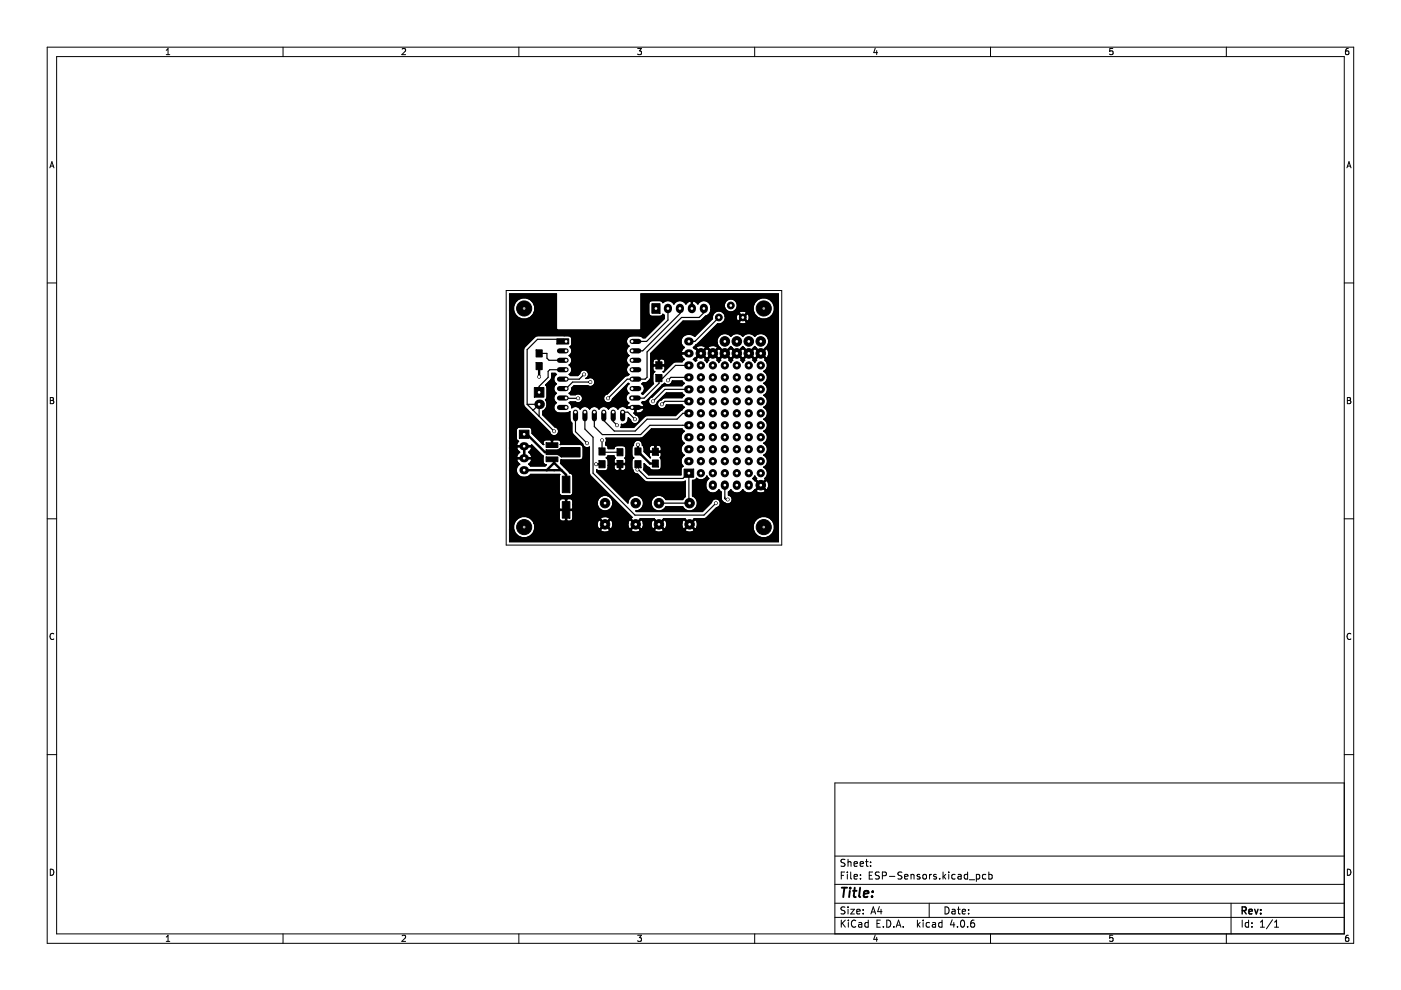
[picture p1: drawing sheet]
<svg xmlns="http://www.w3.org/2000/svg" width="297mm" height="210mm" viewBox="0 0 297 210" stroke-linecap="round" stroke-linejoin="round" font-family="sans-serif">
<g fill="none" stroke="#000" stroke-width=".21">
<path d="M10 10h277v190h-277zM12 12h273v186h-273zM35.3 11.6h.7M35.3 10.7l.3-.4v1.3M60 10v2M85.3 10.4l.4-.1 .3 .4-.8 .9h.8M110 10v2M135.2 10.3h.8l-.4 .5 .3 .1v.6l-.2 .1-.5-.1M160 10v2M185.6 10.2l-.3 1h.8M185.9 10.7v.9M210 10v2"/>
<path d="M235.9 10.3h-.6v.6l.6-.1v.7l-.2 .1-.4-.1M260 10v2M285.9 10.3l-.4 .1-.2 .2v.7l.2 .3 .4-.1v-.7h-.4l-.2 .2M10.6 35.6l.4-1.3 .4 1.3M10.7 35.2h.6M285.6 35.6l.4-1.3 .4 1.3M285.7 35.2h.6M10 60h2M107.3 61.6h58.4v54h-58.4zM285 60h2M10.7 84.3h.4l.2 .2-.2 .4 .2 .1 .1 .3-.2 .3h-.5zM10.7 84.9h.4"/>
<path d="M285.7 84.3h.4l.2 .2-.2 .4 .2 .1 .1 .3-.2 .3h-.5zM285.7 84.9h.4M10 110h2M285 110h2M11.4 134.4a.58 .58 0 0 0-.8 .5 .58 .58 0 0 0 .8 .6M286.4 134.4a.58 .58 0 0 0-.8 .5 .58 .58 0 0 0 .8 .6M10 160h2M285 166h-108v32M285 160h2M10.7 184.3a.66 .66 0 0 1 .7 .6 .66 .66 0 0 1-.7 .7zM35.3 198.7l.3-.4v1.3M35.3 199.6h.7"/>
<path d="M60 198v2M85.3 198.4l.4-.1 .3 .4-.8 .9h.8M110 198v2M135.2 198.3h.8l-.4 .5 .3 .1v.6l-.2 .1-.5-.1M160 198v2M177 194.5h108M177 191.5h108M177 187.5h108M177 181.5h108M178.4 195.1v1.5M178.4 185.6h.5M178.6 195.7l.6 .9"/>
<path d="M179.1 184.9h-.7v1.5M179.2 192.4l-.6-.1-.2 .1v.5l.6 .2 .2 .4-.3 .3-.6-.1M179.2 182.3l-.6-.1-.2 .1v.5l.6 .2 .2 .4-.3 .3-.6-.1M179.2 195.1l-.8 .8M179.7 184.9v.1M179.7 185.4v1M179.8 182.2v1.5M179.8 192.3v.1M179.8 192.8v1M179.8 182.8l.2-.1 .4 .1v.9M179.9 195.1v.1M179.9 195.6v1"/>
<path d="M180.4 192.8h.8l-.8 1h.8M180.4 184.9v1.3l.2 .2M181.1 183.2l.7-.2-.1-.2-.4-.1-.2 .2 .1 .7h.5M181.1 185.9l.7-.2-.1-.2-.4-.1-.2 .2 .1 .7h.5M181.4 195.2a.71 .71 0 0 0-1 .5 .71 .71 0 0 0 .8 .9l.2-.2M181.7 193.3l.7-.2-.1-.2-.4-.1-.2 .2v.7h.6M182.1 195.7h.6v.9M182.4 183.2l.7-.2-.1-.2-.4-.1-.2 .2v.7h.6M182.4 186.2v.2M182.4 185.5v.1M182.7 195.9l-.5 .1-.2 .2 .2 .4 .5-.1M183 193.6v.2"/>
<path d="M183 192.9v.1M183.5 182.7h.6M183.7 182.2v1.3l.4 .2M184.1 195.7l-.4-.1-.3 .3 .1 .6h.6M184.1 195.1v1.5M184.3 185.6h.5M184.6 183.5v.2M184.6 182.8v.1M184.7 193.8l.5-1.5 .5 1.5M184.8 193.4h.7M185 184.9h-.7v1.5h.7M185.6 198.2l-.3 1h.8"/>
<path d="M185.9 198.7v.9M185.9 195.8h.5M186.4 185l-.5-.1-.2 .1v.5l.6 .2 .1 .4-.2 .3-.6-.1M186.4 192.2l-.3 1.1h.9M186.7 195.1h-.8v1.5h.8M186.8 192.8v1M187.1 185.7l.7-.1 .1-.2v-.4l-.8-.1v1.5M187.3 196.4v.2M188 195.1a.76 .76 0 0 1 .9 .7 .76 .76 0 0 1-.9 .8zM188.6 185.8h1.1M189.5 196.4v.2M190 196.6l.5-1.5 .5 1.5"/>
<path d="M190.2 196.2h.7M191.2 185l-.5-.1-.3 .1v.5l.7 .2 .1 .4-.3 .3-.5-.1M191.5 196.4v.2M191.8 185.9l.7-.2-.1-.2-.4-.1-.2 .2 .1 .7h.5M193.2 185.5l.2-.1 .3 .1 .1 .9M193.2 185.4v1M194.5 195.1v1.5M194.7 196l.4 .6M195 185.5l-.3-.1-.3 .2 .1 .2 .5 .2v.3h-.6M195.1 195.6l-.6 .6M195.7 195.1v.1M195.7 195.6v1"/>
<path d="M195.7 185.5l.2-.1 .5 .1v.6l-.1 .2-.4 .1-.2-.2zM197 191.5v3M197.1 195.7l-.4-.1-.3 .3 .1 .6h.6M197.1 185.4v1M197.5 185.4l-.4 .3M197.7 195.7h.6l.1 .9M198.4 195.9l-.5 .1-.2 .2 .2 .4 .5-.1M198.5 185.5l-.3-.1-.3 .2 .1 .2 .5 .2v.3h-.6M199.2 186.2v.2M199.7 195.7l-.4-.1-.3 .3 .2 .6h.5M199.7 195.1v1.5M199.9 184.9v1.5"/>
<path d="M200.1 185.8l.4 .6M200.4 192.3a.76 .76 0 0 1 .8 .7 .76 .76 0 0 1-.8 .8zM200.5 185.4l-.6 .6M201.2 184.9v.1M201.2 185.4v1M201.9 192.9h.5l.1 .9M201.9 195l-.4 1.1h.9M202.2 195.6v1M202.5 193.1l-.5 .1-.2 .2 .2 .4 .5-.1M202.5 185.5l-.4-.1-.3 .3 .1 .6h.6M203 192.8h.6M203 196.4v.2"/>
<path d="M203.2 185.5h.5l.1 .9M203.2 192.3v1.3l.4 .2M203.8 195.2l.2-.1a.8 .8 0 0 1 .5 .7 .8 .8 0 0 1-.5 .8l-.3-.6zM203.8 185.7l-.5 .1-.2 .2 .2 .4 .5-.1M204 193.3l.7-.2v-.2l-.5-.1-.2 .2 .1 .7h.6M205.2 196.4v.2M205.2 184.9v1.5M205.2 185.5l-.5-.1-.3 .3 .2 .6h.6M205.4 193.6v.2M205.4 192.9v.1M205.5 186.5h1.2M206.5 195.1l-.4 .1a1.01 1.01 0 0 0 0 1.4l.5-.2 .1-.5-.3-.2h-.5l-.1 .2"/>
<path d="M207 185.5l.4-.1 .3 .3-.1 .6h-.6M207 185.4v1.5M209 185.5l-.4-.1-.3 .3 .1 .6h.6M209.7 185.5l.4-.1 .3 .3-.2 .6h-.5M209.7 184.9v1.5M210 198v2M235.9 198.3h-.6v.6h.6v.6l-.2 .1-.4-.1M260 198v2M261 191.5v6.5M263.4 195.1v1.5M264.7 195.7l-.4-.1-.3 .3 .2 .6h.5M264.7 195.1v1.5"/>
<path d="M265.4 196.4v.2M265.4 195.7v.1M267.2 196.6h.9M267.2 195.5l.5-.4v1.5M269.8 195l-1.3 1.9M270.2 196.6h.9M270.2 195.5l.5-.4v1.5M285.7 184.3a.66 .66 0 0 1 .7 .6 .66 .66 0 0 1-.7 .7zM285.9 198.3l-.4 .1-.2 .2v.7l.2 .3 .4-.1v-.6l-.4-.1-.2 .2"/>
</g>
<path d="M263.4 193.1l.7-.1 .1-.2v-.4l-.8-.1v1.5M263.7 193.1l.5 .7M264.8 193.3l.7-.2-.1-.2-.4-.1-.2 .2 .1 .7h.5M266 192.8l.4 1 .3-1M267.3 193.6v.2M267.3 192.9v.1" fill="none" stroke="#000" stroke-width=".3"/>
<path d="M178.5 188.2h1.1M179 188.2l-.2 2M180.2 188.9l-.2 1.3M180.3 188.2l-.1 .2M180.9 188.9h.7M181.2 188.2l-.2 1.7 .1 .2 .3 .1M182.4 188.2l-.2 1.7 .2 .3M183.2 189.5l.9-.1v-.4l-.6-.1-.3 .3v.9h.7M184.9 190v.2M185 189v.2" fill="none" stroke="#000" stroke-width=".4"/>
<g fill="none" stroke="#000" stroke-width=".25">
<path d="M108 62.3h10v7.6l.1 .1h17.7l.1-7.7h29.1v52.6h-57zM108 74.1h3M108 65.8h.9M111 74.1l.1 11.9 5.4 5.6a.95 .95 0 0 0 1 .8 .95 .95 0 0 0 .9-.9 .95 .95 0 0 0-.8-1l-2.5-2.5v-.8a1.59 1.59 0 0 0 .5-2.4l.4-.6v-2l-.3-.6 1.2-1.3 .1-1.1h.7l.3 .2a1.14 1.14 0 0 0 0 2 1.14 1.14 0 0 0 0 2 1.14 1.14 0 0 0 0 2 1.17 1.17 0 0 0-.6 1.3 1.17 1.17 0 0 0 1.2 .9h1.5l.7-.3a3.1 3.1 0 0 0 .4 2.4l.1 2.1 2.2 2.3a.94 .94 0 0 0 1.5 .7v5.8l9 9.1-.2 .3 1 1 .9-1h3.1l.9 1 1-1h4.6l.9 1 1-1 2.3-.1 2.4-2.3a.95 .95 0 0 0 .8-1 .95 .95 0 0 0-.9-.9 .95 .95 0 0 0-1 .9l-1.9 1.9h-14l-.1-.2a1.65 1.65 0 0 0 1.6-1.6 1.65 1.65 0 0 0-1.6-1.7 1.65 1.65 0 0 0-1.7 1.7l-6.6-6.7v-.4l.5 .2h1.3a.65 .65 0 0 0 .6-.6v-1.8l-.4-.3 .4-.5h1.3l.2 .5-.2 .4v.6l.2 .2h2.2l.1-.2v-.6l-.2-.4 .2-.5v-1.5a.65 .65 0 0 0-.6-.6h-1.3a.64 .64 0 0 0-.6 .6h-1.3l-.1-.6-.4-.2 .2-.8-.1-.6 7.6-.1 2-1.9h6.5l.5 .5a1.45 1.45 0 0 0 0 2.6 1.45 1.45 0 0 0 0 2.5 1.46 1.46 0 0 0-.3 2.3M111 74.1l.2-.5 2.5-2.4h6.9a.65 .65 0 0 1 .6 .6v1.4l-.4 .3a1.15 1.15 0 0 1-.1 1.9 1.14 1.14 0 0 1 0 2 1.14 1.14 0 0 1 0 2l.2 .2h1.6l.4-.4a.94 .94 0 0 1 1.5-.6 .94 .94 0 0 1-.2 1.6h.4a.95 .95 0 0 1 1.5 .8 .95 .95 0 0 1-1.5 .8M114.3 74.9h1.7v1l.4 .5h3.6M118 69.9h.1M120 78.4h-3.4l-.4 .3v1.3l-1.9 1.9v1.3M120 72.4l-.4-.5h-5.6l-2.2 2.2v11.6M123.8 79.4l-1 1h-2.8M138 76.6h.4M138.8 78.8l-.4 .6v1.5l.2 .4-2.3 2.3-.3-.2a1.15 1.15 0 0 0 .1-2 .94 .94 0 0 1 1-.3 1.6 1.6 0 0 0 .9-1.1v-5.1l6.8-6.8 3.7-.1 1.1-1a1.66 1.66 0 0 0 1.1-2 1.66 1.66 0 0 0-2-1.2l-.7 .7-.4-.4-.5-.3-.3 .1v1.7h-.2v-1.7l-.3-.1-.5 .3-.4 .4a1.45 1.45 0 0 0-2.5 0 1.46 1.46 0 0 0-2.4-.3l-.1-.3-.5-.2h-1.7a.65 .65 0 0 0-.6 .7v2a.65 .65 0 0 0 .6 .7h1.7l.5-.2 .1-.3 .4 .3v.6l-4.1 4.1h-.5a2.55 2.55 0 0 0-3.4 .3 1.14 1.14 0 0 0 .5 1.5 1.14 1.14 0 0 0 0 2 1.14 1.14 0 0 0 0 2 1.14 1.14 0 0 0 0 2l-1 .5-3.6 3.6"/>
<path d="M138.8 78.8h.1M139.6 76.2v1.1h-1l-.2-.1v-.6M139.6 77.6h.1M139.6 76.2h.2M139.6 76.2l-.2-.1h-.5l-.5 .5M139.8 77.6h.1M140 76.1h.5l.4 .3 .1 .8-.2 .1h-1v-1.1zM141.6 65.4v2.5l-4.5 4.5h-3.1M144.2 65.5v1l-7.9 7.9h-2.3M144.4 74.6l.2 .2h1.6v.3h-1.6l-.1 .2 .2 .5 .4 .4-.5 .5-1.7 .1-2.2 2.1-.1-.1 .4-.5v-.5l-.2-.2h-2.2l-.2 .2v.5l.4 .5M144.5 74.6h-.1M145.9 74.8h.1"/>
<path d="M145.9 75.1h.1M146.1 77.5h-2.9l-2.7 2.7h-.8v1.1l-3.1 3.1h-2.7M146.5 65.3h.1M146.5 65.5h.1M146.8 65.3h.1M146.8 65.5h.1M147.1 73.8h.5M147.3 71.3h.1M147.3 71.3a1.64 1.64 0 0 0-2.3-.1 1.64 1.64 0 0 0-.2 2.2l.3 .3-.4 .3-.2 .6M147.6 73.8l1 1 1-1M147.6 73.8a1.17 1.17 0 0 1 2 0M147.7 76.4l-.1-.3 1-1 1 1-.1 .3"/>
<path d="M147.7 76.4h.1M148.1 72.7h3.9M148.4 74.9h.4M148.4 74.9l-1.4 1.3 .5 .4 .2-.2M148.8 74.9l1-1h.2l1 1M148.8 74.9l1 1h.2l1-1M149.2 65.4v.9l-1 1h-3.7l-7.3 7.3v5.4l-.4 .4h-3.8l-4.1 4.1M149.5 76.4h.1M149.6 73.8h.6M150.3 76.4l-.1-.3 .9-1 1 1-.1 .3M150.3 76.4h.1M150.3 73.5a1.31 1.31 0 0 1 1.8 .3l-1 1-.9-1z"/>
<path d="M150.3 76.4l-.4 .5-.4-.5M150.7 65h2.9M151 74.9h.3M151.1 67.6a1.38 1.38 0 0 1 1.2-1.7 1.38 1.38 0 0 1 1.5 1.5 1.38 1.38 0 0 1-1.7 1.3M151.1 67.6h.1M151.1 67.6l-3.8 3.7M151.3 74.9l1-1h.2l1 1M151.3 74.9l1 1h.2l1-1M152 76.4h.1M152.1 68.7l-5.1 5 1.4 1.2M152.1 68.7h.1M152.3 71.5a1.65 1.65 0 0 1 2.6-.2 1.61 1.61 0 0 1 2.6 0 1.61 1.61 0 0 1 2.5 0 1.67 1.67 0 0 1 2.3-.2 1.67 1.67 0 0 1 .4 2.2l-1.4 1.5-1.3-1.3-1.2 1.3-1.3-1.3-1.3 1.3-1.3-1.3-1.2 1.3-1-1a1.71 1.71 0 0 1-.4-2.3z"/>
<path d="M152.4 67.3l-5.1 5.1h-1.2M152.8 76.4l-.1-.3 1-1 1 1-.1 .3M152.8 76.4h.1M152.8 76.4l-.4 .5-.4-.5M153.4 66.4h3.3M153.4 68.3h3.3M153.5 74.9h.4M153.8 67.1h2.3M153.9 74.9l.9 1h.3l.9-1M153.9 74.9l.9-1h.3l.9 1M154.6 76.4h.1M155.3 76.4l-.1-.3 1-1 1 1-.1 .3"/>
<path d="M155.3 76.4h.1M155.3 76.4l-.4 .5-.3-.5M155.8 65.8h3.9M156 74.9h.4M156.1 67.1l.2 .9 .2 .1 .8-.8M156.1 67.1l.2-.5 .2-.1 .8 .8M156.4 74.9l1-1h.2l1 1M156.4 74.9l1 1h.2l1-1M156.7 68.3l.8-.8 .8 .8a.97 .97 0 0 1-1.5 .2zM156.8 66.1a1.02 1.02 0 0 1 1.5 .3l-.8 .7-.8-.7zM157.1 76.4h.1M157.2 73.7v.1"/>
<path d="M157.3 67.3h.4M157.7 67.3l.7-.8a.97 .97 0 0 1 .3 1.5l-.3 .1zM158.6 74.9h.3M158.9 74.9l1-1h.2l1 1M158.9 74.9l1 1h.2l1-1M159.6 76.4l.1-.3-.9-1-1 1 .1 .3-.4 .5-.4-.5M159.6 76.4h.1M159.7 73.7v.1M161.1 74.9h.4M161.5 74.9l1-1a1.17 1.17 0 0 1 0 2zM162.2 76.4a1.38 1.38 0 0 1-.3 2.3 1.38 1.38 0 0 1 .8 1.3 1.38 1.38 0 0 1-.8 1.3 1.38 1.38 0 0 1 .8 1.3 1.38 1.38 0 0 1-.8 1.2 1.38 1.38 0 0 1 .8 1.3 1.38 1.38 0 0 1-.8 1.3 1.38 1.38 0 0 1 .8 1.2 1.38 1.38 0 0 1-.8 1.3 1.38 1.38 0 0 1 .8 1.3 1.38 1.38 0 0 1-.8 1.2 1.38 1.38 0 0 1 .8 1.3 1.38 1.38 0 0 1-.8 1.3 1.38 1.38 0 0 1 .8 1.3 1.38 1.38 0 0 1-.8 1.2 1.38 1.38 0 0 1 .8 1.3 1.38 1.38 0 0 1-.8 1.3 1.38 1.38 0 0 1 .3 2.3M162.2 76.4l.1-.3-1-1-1 1 .1 .3-.4 .5-.4-.5"/>
<path d="M162.2 76.4h.1M162.3 73.7v.1M108 99.7h1.4M108 95h1.5M109.4 99.7a1.73 1.73 0 0 0 1.3 1.4 1.73 1.73 0 0 0 1.8-.5h6.2M109.5 94.3l.1 .2h3l.1-.2 2.5 2.4a2.04 2.04 0 0 0 .1 1.6l.5 .2-.2 .3h-3.1l-.4-.4 .4-.3 .2-.6M109.5 97.5l.1-.2h3l.1 .2M109.5 97.5h.1M109.5 95h.1M109.5 95l.1-.3h3l.1 .3M109.5 94.2l.5-.6-.5-.4v-2a.65 .65 0 0 1 .6-.6h2a.65 .65 0 0 1 .7 .6v.7l2.5 2.4a.6 .6 0 0 1 .4-1.1h1l.2 .2v1.1h.3v-1.1l.1-.2h1.1a.61 .61 0 0 1 .4 1.1h.1M109.5 94.2v.1"/>
<path d="M109.5 97.5l.3 .6 .4 .3-.6 .7-.2 .6M109.5 95l.3 .5 .4 .4-.4 .4-.3 .5M109.5 96.8h.1M111 94.7v2.3h-1.4l-.1-.2M111.3 94.7v2.3h1.3l.1-.2M111.8 85.7l5.7 5.7M111.8 85.7h2.5M112.7 96.8h.1M112.7 95l-.2 .5-.4 .4 .4 .4 .2 .5M112.7 97.5h.1M112.7 95h.1M113 86.9h.1"/>
<path d="M114.3 85.7v2.6M114.3 85.7l-1.3 1.3M116.9 94.5h.1M117.2 94.5h.1M118.9 94.2h4.1a.65 .65 0 0 1 .6 .7v2a.65 .65 0 0 1-.6 .6h-4M118.9 94.2v.1M119 97.5l-.2 .7 2 2.1a.65 .65 0 0 1 .7 .7v3.5a.65 .65 0 0 1-.7 .6h-1.6a.65 .65 0 0 1-.6-.6v-3.5l.1-.4M119 97.5h.1M119.7 99.1h.1M120 84.4l2.6 .1M120.9 85.2l-.2 .2a1.08 1.08 0 0 1 .5 1.1 1.14 1.14 0 0 1 1.8 .3 1.14 1.14 0 0 1 2 0 1.14 1.14 0 0 1 2 0 1.14 1.14 0 0 1 2 0 1.14 1.14 0 0 1 2 0 1.14 1.14 0 0 1 1.9-.2l.1-.1h3.4l.2 .2M120.9 85.2h.1"/>
<path d="M120.9 85.2h1.1M122 85.2h.1M122 87.4v4.1l2.5 2.5M124 87.4v3.6l1.7 1.7v7.6l8.9 8.9h14.7l2.5-2.5M124.6 81.8h-2.9l-.5 .5a1.07 1.07 0 0 1-.5 1.1l.3 .3h1a.95 .95 0 0 1 1.5 .7 .95 .95 0 0 1-1.5 .8M124.6 81.8h.1M125.2 81h-3.8l-1.4 1.4M126 87.4v3l1.7 1.7h8.1l2-1.9h8.3M127.6 93.3v2.4l.2 .2h3.7M128 87.4v1.8l2.2 2.2h4.5l2.5-2.5h6.3l1.3-1.3h1.3M128.7 83.5a.95 .95 0 0 0-.5 1.6 .95 .95 0 0 0 1.6-.5l3.4-3.3 .2 .1a1.14 1.14 0 0 0-.1 2 1.16 1.16 0 0 0-.6 1 1.16 1.16 0 0 0 .6 1l-.4 .7M128.7 83.5h.1"/>
<path d="M128.9 98.7h1.3M130 87.4v2l.8 .8M131.3 98.5v1.1l-.1 .2h-.5l-.4-.3-.1-.8M131.6 98.5v1.1l.1 .2 .7-.1 .3-.4v-.6l-.1-.2h-2.2l-.2 .2M132 87.4h1.1l1.5 1.5M132.9 86.1l.1 .2h3.4l.2-.2M132.9 86.1h.1M134.4 97.1l-.4-.6v-1.5l.3-.6a.94 .94 0 0 1 .9-1.1 .94 .94 0 0 1 1 1.1l.3 .3 .1 1.1 1.3 1.3M134.4 97.1h.1M134.4 97.1l-.4 .6v1.5l.2 .5a.9 .9 0 0 0 1 .8l1.5 1.5 .5 .2h7.6l.5-.2v3.3M134.6 86.5v1.1h-.2l.4 .4M134.6 86.2v.1"/>
<path d="M134.8 88h.1M134.8 86.5v1.1a1.37 1.37 0 0 0 1.8-.9M134.8 86.2v.1M135.3 98.4v1.1l1.9 1.9h7.6l1.3-1.1v6.2l.1 .2h-6.5M136.5 94.9h1.2M136.6 86.1l-.6-.7 1.1-.4 3.3-3.4 .5-.3a.95 .95 0 0 0 1 .3 .95 .95 0 0 0 .7-.8h2l.5 .5-.5 .5h-3.9l-2.4 2.4a.95 .95 0 0 0-.8 .9 .95 .95 0 0 0 .9 .9 .95 .95 0 0 0 1-.8l1.9-1.9h3.3l.5 .5-.5 .5h-3.6l-.8 .5a.95 .95 0 0 0-.8 1 .95 .95 0 0 0 .9 .9 .95 .95 0 0 0 1-.8h3.3l.5 .5-1.9 1.7-6.3 .1-2.5 2.4h-2.8l.1-.6a1.2 1.2 0 0 0 1.5-1.5l.5 .5a.95 .95 0 0 0 1.6 .6 .95 .95 0 0 0-.5-1.6M136.6 86.1h.1M136.6 86.7h.1M137.9 97.1l-.2-.4v-.6l.1-.2h2.2l.2 .2v.6l-.2 .3 .2 .5v1.5a.65 .65 0 0 1-.6 .7l-1.5-.1-.4-.5-.5-.2-.6-.6-.2 1.3 1.1 1.1h6.9v-1.5l.4-.3M137.9 97.1h.1M138.8 94.6l-.1-.2h-.5l-.5 .5M138.8 94.6v1.1h-1l-.1-.2v-.6"/>
<path d="M138.8 94.6h.3M139.1 94.6l.1-.2 .7 .1 .3 .4v.6l-.2 .2h-.9zM144.8 98.8v.1M146.1 85.1h-5.1l-.7 .6M146.1 82.6h-5.1l-2.6 2.5M146.1 80h-3.9l-.6 .6M108 112.2h.9M108 108.4h10.6M108 106.2h10.6M113.2 110.9h13.4M113.3 112.3h14M118.7 100.6h.1"/>
<path d="M119.9 105.9h.2M119.9 105.9v2.1h-1.2l-.1-.2v-1.6M119.9 108.2v2.1l-.2 .2h-.6l-.4-.3-.1-1.8M119.9 105.9l-.2-.2h-.6l-.5 .5M120.1 108.2v2.1l.2 .2 .9-.1 .3-.4v-1.6l-.2-.2h-2.6l-.1 .2M120.3 105.7h.6l.5 .3 .1 1.8-.2 .2h-1.2v-2.1zM121.4 110h5.9M121.5 107h5.1M126.6 110.9l.3-.6 .2-.1 1 1M126.6 110.9l.1 .7 .2 .5 .2 .1 1-1M127.3 112.3a1.17 1.17 0 0 0 1.9 0M127.3 112.3l1-.9 .9 .9"/>
<path d="M127.4 109.8a1.29 1.29 0 0 1 1.8 .2l-.9 1-1-1zM128.1 111.2h.4M129.2 112.3h4.6M129.4 110.2a1.15 1.15 0 0 1 0 2l-.9-1zM129.9 110.9h3.2M133.1 110.9l.3-.6 .2-.1 1 1M133.1 110.9l.1 .7 .2 .5 .2 .1 1-1M133.8 112.3a1.17 1.17 0 0 0 1.9 0M133.8 112.3l1-.9 .9 .9M134.6 111.2h.4M135.7 112.3h3M135.9 110.2a1.15 1.15 0 0 1 0 2l-.9-1z"/>
<path d="M136.4 110.9h1.7M138.1 110.9v.7l.2 .5 .3 .1 .9-1M138.1 110.9l.2-.6 .3-.1 .9 1M138.7 112.3a1.17 1.17 0 0 0 2 0M138.7 112.3l1-.9 1 .9M139.5 111.2h.4M140.7 112.3h4.5M140.9 110.2a1.15 1.15 0 0 1 0 2l-1-1zM141.3 110.9h3.3M144.6 110.9l.2-.6 .3-.1 .9 1M144.6 110.9v.7l.2 .5 .3 .1 .9-1M145.2 112.3l1-.9 1 .9a1.15 1.15 0 0 1-2 0z"/>
<path d="M145.3 105.3h.1M146 111.2h.4M147.1 112.2h12.6M147.4 110.2a1.15 1.15 0 0 1 0 2l-1-1zM153.7 102.9v2.8l.2 .2h.4M154.4 105h.1M154.5 105a.97 .97 0 0 1 .6 1.4 .97 .97 0 0 1-1.5 .2l-.6-.6-.1-1.7-.5-.5a1.51 1.51 0 0 1-1.9 .6 1.51 1.51 0 0 1-.9-1.7l.2-.6 .5-.6-.4-.6a1.36 1.36 0 0 1-2.2 .5 .75 .75 0 0 1-.9 .4v3.4a1.65 1.65 0 0 1 .6 2.6 1.65 1.65 0 0 1-2.6-.4h-3.6a1.65 1.65 0 0 1-2.6 .6 1.65 1.65 0 0 1 .1-2.6 1.65 1.65 0 0 1 2.5 .5h3.6l.5-.6M159.9 104h.4M161.1 102.9l-1 1-.1-.1a1.45 1.45 0 0 1-2.5 0 1.45 1.45 0 0 1-2.6 0l-.5 .5v.7M161.1 102.9h.4M161.3 103l1 1a1.17 1.17 0 0 1-2 0zM161.5 102.9l1-1a1.17 1.17 0 0 1 0 2z"/>
<path d="M162.2 101.4h.1M162.2 101.4l.1 .3-1 1-1-1 .1-.3-.4-.5-.4 .6 1.5 1.4"/>
<circle cx="111.1" cy="65.4" r="2.28"/>
<circle cx="154.9" cy="64.8" r="1.38"/>
<circle cx="161.9" cy="65.4" r="2.28"/>
<circle cx="111.1" cy="111.8" r="2.28"/>
<circle cx="128.3" cy="106.7" r="1.67"/>
<circle cx="161.9" cy="111.8" r="2.28"/>
</g>
<g fill="#000" stroke="#000" stroke-width=".21">
<path d="M113.7 74.2h1.3v1.5h-1.3z" fill-rule="evenodd"/>
<path d="M113.7 76.9h1.3v1.5h-1.3z" fill-rule="evenodd"/>
<path d="M118.1 71.8h2.5v1.1h-2.5z" fill-rule="evenodd"/>
<path d="M108 62.3h10v7.6l.1 .1h17.7l.1-7.7h29.1v52.6h-57v-2.7h.9l.3 .8a2.26 2.26 0 0 0 2.3 1 2.26 2.26 0 0 0 1.8-1.7h14l.1 .3a1.26 1.26 0 0 0 1.8-.3h4.6l.1 .3a1.26 1.26 0 0 0 1.8-.3h3l.1 .3a1.26 1.26 0 0 0 1.9-.3h4.5l.1 .3a1.26 1.26 0 0 0 1.9-.3l-.1-.1h12.6a2.28 2.28 0 0 0 3.5 1.5 2.28 2.28 0 0 0 0-3.8 2.28 2.28 0 0 0-3.5 1.4v.9h-12.6l-.9-.8-1 .9h-4.5l-1-.9-1 .9h-3l-.9-.9-1 .9h-4.6l-.9-.9-1 .9h-14l.1-1-.2-.4h13.4l.1 .7 .2 .5 .2 .1 1-1h.4l.9 1 .3-.1 .2-.7v-.5h3.2l.1 .7 .2 .5 .2 .1 1-1h.4l.9 1 .3-.1 .2-.7v-.5h1.7v.7l.2 .5 .3 .1 .9-1h.4l1 1 .2-.1 .3-.7-.1-.5h3.3l.2 1.2 .3 .1 .9-1h.4l1 1a1.17 1.17 0 0 0 0-2l-1 1h-.4l-.9-1-.3 .1-.2 .6h-3.3l-.2-.6-.2-.1-1 1h-.4l-.9-1-.3 .1-.2 .6h-1.7l-.2-.6-.3-.1-.9 1h-.4l-1-1-.2 .1-.3 .6h-3.2l-.2-.6-.3-.1-.9 1h-.4l-1-1-.2 .1-.3 .6h-13.4l-.2-.4a2.28 2.28 0 0 0-2.7-.8 2.28 2.28 0 0 0-1.4 2.5h-.9v-3.8h10.6v1.6l.5 .5h.6l.2-.2v-2.1h.2v2.1l.2 .2h.6l.5-.5h5.9l1 1 .9-1a1.17 1.17 0 0 0-1.9 0h-5.9l.1-1.6-.2-.2h-2.6l-.1 .2h-10.6v-2.2h10.6v1.6l.1 .2h1.2v-2.1h.2v2.1h1.2l.2-.2v-.8h5.1l.3 .6a1.67 1.67 0 0 0 2.8 0 1.67 1.67 0 0 0-1.1-2.6 1.67 1.67 0 0 0-2 2h-5.1v-.8l-.6-.5h-.6l-.2 .2-1-.2-.5 .5h-10.6v-6.5h1.4a1.73 1.73 0 0 0 1.3 1.4 1.73 1.73 0 0 0 1.8-.5h6.2l-.1 4.1 .6 .4h1.6a.65 .65 0 0 0 .7-.6l-.1-3.8-.6-.4-2-2.1 .1-.7h4.1a.65 .65 0 0 0 .6-.6v-2l-.4-.6h-4.4a.6 .6 0 0 0-.4-1.1h-1.1l-.1 .2v1.1h-.3v-1.1l-.2-.2-1.3 .1a.59 .59 0 0 0-.1 1l-2.5-2.4v-.7l-.2-.4-.5-.2h-2a.65 .65 0 0 0-.6 .6v2l.5 .4-.5 .6 .1 .3h3l.1-.2 2.5 2.4v1.4l.3 .4h.3l-.2 .3h-3.1l-.4-.4 .4-.3 .2-.6-.1-.2h-3l-.1 .2 .3 .6 .4 .3-.6 .7-.2 .6h-1.4v-4.7h1.5l.3 .5 .4 .4-.4 .4-.3 .5 .1 .2h1.4v-2.3h.3v2.3h1.3l.1-.2-.2-.5-.4-.4 .4-.4 .2-.5-.1-.3h-3l-.1 .3h-1.5v-20.9h3l.1 11.9 5.4 5.6a.95 .95 0 0 0 1 .8 .95 .95 0 0 0 .9-.9 .95 .95 0 0 0-.8-1l-2.5-2.5v-.8a1.59 1.59 0 0 0 .5-2.4l.4-.6v-2l-.3-.6 1.2-1.3 .1-1.1h.7l.3 .2a1.14 1.14 0 0 0 0 2 1.14 1.14 0 0 0 0 2 1.14 1.14 0 0 0 0 2 1.17 1.17 0 0 0-.6 1.3 1.17 1.17 0 0 0 1.2 .9h1.5l.7-.3v1.5l.1 .5 .4 .4v2.1l2.2 2.3a.94 .94 0 0 0 1.5 .7v5.8l9 9.1-.2 .3 1 1 .9-1h3.1l.9 1 1-1h4.6l.9 1 1-1 2.3-.1 2.5-2.3a.95 .95 0 0 0 .4-1.6 .95 .95 0 0 0-1.6 .6l-1.9 1.9h-14l-.1-.2h.3a1.66 1.66 0 0 0 1.3-1.8 1.66 1.66 0 0 0-1.7-1.5 1.66 1.66 0 0 0-1.6 1.7l-6.6-6.7v-.4l.5 .2h1.3a.65 .65 0 0 0 .6-.6v-.5h1.3l.1 .8 .4 .3h.5l.1-.2v-1.1h.3v1.1l.1 .2h.5l.4-.3 .1-.8-.1-.2-3.7 .2v-1.3l-.4-.3 .4-.5h1.3l.2 .5-.2 .4v.6l.2 .2h2.2l.1-.2v-.6l-.2-.4 .2-.5v-1.5a.65 .65 0 0 0-.6-.6h-1.5l-.4 .6h-1.3l-.1-.6-.4-.2 .2-.8-.1-.6 7.6-.1 2-1.9h6.5l.5 .5-.3 .3a1.47 1.47 0 0 0 .3 2.3 1.45 1.45 0 0 0 0 2.5 1.46 1.46 0 0 0-.3 2.4l-.4 .3v1.5h-6.9l-1.1-1.1 .2-1.3 .6 .6 .5 .2 .4 .5 1.5 .1a.65 .65 0 0 0 .6-.7v-1.5l-.2-.5 .2-.3v-.6l-.2-.2h-2.2l-.1 .2v.6l.2 .4-1.3-1.3-.1-.9h1.2v.6l.1 .2h1v-1.1h.3v1.1h.9l.2-.2-.1-.8-.4-.3h-.5l-.1 .2-.9-.2-.5 .5h-1.2l-.3-.5v-.3a.95 .95 0 0 0-1.1-.8 .95 .95 0 0 0-.8 1.1l-.3 .6v1.7l.4 .4-.4 .6v1.5l.2 .6a.92 .92 0 0 0 1 .7l1.5 1.5 .5 .2h7.6l.5-.2v3.3l-.5 .6h-3.6l-.1-.1a1.66 1.66 0 0 0-2.5-.4 1.66 1.66 0 0 0 .1 2.6 1.66 1.66 0 0 0 2.5-.6h3.6v.2a1.66 1.66 0 0 0 2.7 .1 1.66 1.66 0 0 0-.7-2.5v-3.4h.5l.4-.4a1.36 1.36 0 0 0 2.2-.5l.4 .6a1.63 1.63 0 0 0-.4 2.3 1.63 1.63 0 0 0 2.3 .3l.2-.3 .5 .5v1.4a1.41 1.41 0 0 0 1.9 1 .95 .95 0 0 0 .4-1 .95 .95 0 0 0-.8-.7v-.7l.5-.5 .3 .3a1.47 1.47 0 0 0 2.3-.3 1.45 1.45 0 0 0 2.4 .2h.4l.1 .3a1.28 1.28 0 0 0 1.9-.3l-1-1-1 1h-.4l1.2-1.1h.4l1 1a1.18 1.18 0 0 0 0-2l-1 1h-.4l-1.5-1.4 .4-.6 .4 .5-.1 .3 1 1 1-1-.1-.3a1.38 1.38 0 0 0-.3-2.3 1.38 1.38 0 0 0 .8-1.3 1.38 1.38 0 0 0-.8-1.3 1.38 1.38 0 0 0 .8-1.2 1.38 1.38 0 0 0-.8-1.3 1.38 1.38 0 0 0 .8-1.3 1.38 1.38 0 0 0-.8-1.3 1.38 1.38 0 0 0 .8-1.2 1.38 1.38 0 0 0-.8-1.3 1.38 1.38 0 0 0 .8-1.3 1.38 1.38 0 0 0-.8-1.2 1.38 1.38 0 0 0 .8-1.3 1.38 1.38 0 0 0-.8-1.3 1.38 1.38 0 0 0 .8-1.2 1.38 1.38 0 0 0-.8-1.3 1.38 1.38 0 0 0 .8-1.3 1.38 1.38 0 0 0-.8-1.3 1.38 1.38 0 0 0 .3-2.3l.1-.3-1-1-1 1 .1 .3-.4 .5-.4-.5 .1-.3-.9-1-1 1 .1 .3-.4 .5-.4-.5 .1-.3-1-1-1 1 .1 .3-.4 .5-.3-.5 .1-.3-1-1-1 1 .1 .3-.4 .5-.4-.5 .1-.3-1-1-.9 1 .1 .3-.4 .5-.4-.5 .1-.3-1-1-1 1 .1 .3-.2 .2-.5-.4 1.4-1.3h.4l1 1h.2l1-1h.3l1 1h.2l1-1h.4l.9 1h.3l.9-1h.4l1 1h.2l1-1h.3l1 1h.2l1-1h.4l1 1 .2-.1a1.28 1.28 0 0 0-.2-1.9l-1 1h-.4l-1-1h-.2l-1 1h-.3l-1-1h-.2l-1 1h-.4l-.9-1h-.3l-.9 1h-.4l-1-1h-.2l-1 1h-.3l-1-1h-.2l-1 1h-.4l-1.3-1.1h.5l1 1 1-1h.6l.9 1 1-1a1.18 1.18 0 0 0-1.9 0h-.6l-.1-.3a1.28 1.28 0 0 0-1.9 .3l-.6-.1 1.1-1h3.9l.3 .6 1.4 1.5 1.2-1.3 1.3 1.3 1.3-1.3 1.3 1.3 1.2-1.3 1.3 1.3 1-1.1a1.67 1.67 0 0 0 .2-2.4 1.67 1.67 0 0 0-2.5 0 1.61 1.61 0 0 0-2.5 0 1.61 1.61 0 0 0-2.6 0 1.66 1.66 0 0 0-2-.4 1.66 1.66 0 0 0-.9 1.8h-3.9l4-4a1.29 1.29 0 0 0 1.3-.4h3.3l.1 .2a.97 .97 0 0 0 1.5-.2l-.8-.8-.8 .8h-3.3l.4-.7v-.5h2.3l.2 .9 .2 .1 .8-.8h.4l.7 .8 .3-.1a.97 .97 0 0 0-.3-1.5l-.7 .8h-.4l-.8-.8-.2 .1-.2 .5h-2.3l-.4-.7h3.3l.8 .7 .8-.7a1.02 1.02 0 0 0-1.5-.3l-.1 .3h-3.3a1.36 1.36 0 0 0-1.6-.3 1.36 1.36 0 0 0-.7 1.5l-3.8 3.7a1.64 1.64 0 0 0-2.3-.1 1.64 1.64 0 0 0-.2 2.2l.3 .3-.4 .3-.2 .6 .1 .2h1.6v.3h-1.6l-.1 .2 .2 .5 .4 .4-.5 .5-1.7 .1-2.2 2.1-.1-.1 .4-.5v-.5l-.2-.2h-2.2l-.2 .2v.5l.4 .5-.4 .6v1.5l.2 .4-2.3 2.3-.3-.2 .3-.2a1.16 1.16 0 0 0-.2-1.8 .94 .94 0 0 1 1-.3 1.6 1.6 0 0 0 .9-1.1v-3.4h.4v.6l.2 .1h1v-1.1h.2v1.1h1l.2-.1-.1-.8-.4-.3h-.5l-.2 .1-.9-.1-.5 .5h-.4v-1.7l6.8-6.8 3.7-.1 1.3-1a1.62 1.62 0 0 0 .9-2h2.9l.2 .5a1.36 1.36 0 0 0 2 .3h3.9l.3 .9a2.28 2.28 0 0 0 3.8 0 2.28 2.28 0 0 0-1.4-3.5 2.28 2.28 0 0 0-2.7 2.6h-3.9l.3-.3a1.38 1.38 0 0 0-.9-2.1 1.38 1.38 0 0 0-1.6 1.6h-2.9l-.1-.4a1.47 1.47 0 0 0-1.3-.9 1.47 1.47 0 0 0-1.3 .8l-.4-.4-.5-.3-.3 .1v1.6l-.2 .1v-1.7l-.3-.1-.5 .3-.4 .4-.2-.3a1.47 1.47 0 0 0-2.3 .3 1.46 1.46 0 0 0-2.4-.3l-.1-.3-.5-.2h-1.7l-.4 .2-.2 .5v2a.65 .65 0 0 0 .6 .7h1.7l.5-.2 .1-.3 .4 .3v.6l-4.1 4.1h-.5l-.4-.3a2.6 2.6 0 0 0-3 .6 1.14 1.14 0 0 0 .5 1.5 1.14 1.14 0 0 0 0 2 1.14 1.14 0 0 0 0 2 1.14 1.14 0 0 0 0 2l-1 .5-3.6 3.6a.95 .95 0 0 0-.8 1 .95 .95 0 0 0 .9 .9 .95 .95 0 0 0 .9-.8l3.4-3.3 .2 .1a1.14 1.14 0 0 0-.1 2 1.16 1.16 0 0 0-.6 1 1.16 1.16 0 0 0 .6 1l-.4 .7 .1 .2h3.4l.2-.2-.6-.7 1.1-.4 3.3-3.4 .5-.3 .2 .1a.96 .96 0 0 0 1.5-.6h2l.5 .5-.5 .5h-3.9l-2.4 2.4a.95 .95 0 0 0-.8 .9 .95 .95 0 0 0 .9 .9 .95 .95 0 0 0 1-.8l1.9-1.9h3.3l.5 .5-.5 .5h-3.6l-.8 .5a.95 .95 0 0 0-.8 1 .95 .95 0 0 0 .9 .9 .95 .95 0 0 0 1-.8h3.3l.5 .5-1.9 1.7-6.3 .1-2.5 2.4h-2.8l.1-.6a1.2 1.2 0 0 0 1.5-1.5l.5 .6a.95 .95 0 0 0 1.6 .5 .95 .95 0 0 0-.5-1.6l-.4-.4h.2v-1.1h.2v1.1h.7a.87 .87 0 0 0 .9-1.1h-3.4l-.1 .1a1.14 1.14 0 0 0-1.9 .2 1.14 1.14 0 0 0-2 0 1.14 1.14 0 0 0-2 0 1.14 1.14 0 0 0-2 0 1.14 1.14 0 0 0-2 0 1.14 1.14 0 0 0-1.8-.3 1.08 1.08 0 0 0-.5-1.1l.2-.2h1.1a.95 .95 0 0 0 1.5-.8 .95 .95 0 0 0-1.5-.7h-1l-.3-.3 .5-.6v-.5l.5-.5h2.9a.95 .95 0 0 0 1.5-.8 .95 .95 0 0 0-1.5-.8h-.4h.2a.95 .95 0 0 0-.1-1.6 .95 .95 0 0 0-1.4 .6l-.4 .4h-1.6l-.2-.2a1.14 1.14 0 0 0 0-2 1.14 1.14 0 0 0 0-2 1.15 1.15 0 0 0 .1-1.9l.4-.3a2.2 2.2 0 0 0-.2-1.8l-.4-.2h-6.9l-2.5 2.4-.2 .5h-3v-8.3h.9l.3 .9a2.28 2.28 0 0 0 3.8 0 2.28 2.28 0 0 0-1.4-3.5 2.28 2.28 0 0 0-2.7 2.6h-.9z" fill-rule="evenodd"/>
<path d="M139.1 76.7h1.3v1.5h-1.3z" fill-rule="evenodd"/>
<path d="M139.1 79.4h1.3v1.5h-1.3z" fill-rule="evenodd"/>
<path d="M138.2 64.4h1.7v2h-1.7z" fill-rule="evenodd"/>
<path d="M110.1 91.2h2v1.7h-2z" fill-rule="evenodd"/>
<path d="M113.3 82.2h2v2h-2z" fill-rule="evenodd"/>
<path d="M115.8 93.9h2.5v1h-2.5z" fill-rule="evenodd"/>
<path d="M115.8 95.4h2.5v1h-2.5z" fill-rule="evenodd"/>
<path d="M115.8 96.9h2.5v1h-2.5z" fill-rule="evenodd"/>
<path d="M119 94.9h4v2h-4z" fill-rule="evenodd"/>
<path d="M118.3 95.4l.7-.5v2l-.7-.5z" fill-rule="evenodd"/>
<path d="M127 95h1.3v1.5h-1.3z" fill-rule="evenodd"/>
<path d="M127 97.7h1.3v1.5h-1.3z" fill-rule="evenodd"/>
<path d="M130.8 95.1h1.3v1.5h-1.3z" fill-rule="evenodd"/>
<path d="M130.8 97.6h1.3v1.5h-1.3z" fill-rule="evenodd"/>
<path d="M134.6 97.7h1.3v1.5h-1.3z" fill-rule="evenodd"/>
<path d="M134.6 95h1.3v1.5h-1.3z" fill-rule="evenodd"/>
<path d="M138.3 97.5h1.3v1.5h-1.3z" fill-rule="evenodd"/>
<path d="M138.3 95h1.3v1.5h-1.3z" fill-rule="evenodd"/>
<path d="M145 99.5h2.1v1.7h-2.1z" fill-rule="evenodd"/>
<path d="M119.2 101h1.6v3.5h-1.6z" fill-rule="evenodd"/>
<path d="M119.2 106.4h1.6v3.5h-1.6z" fill-rule="evenodd"/>
<circle cx="111.1" cy="65.4" r="1.6"/>
<circle cx="114.3" cy="79.9" r=".3"/>
<circle cx="123.8" cy="79.4" r=".3"/>
<circle cx="148.6" cy="74.9" r="1.02"/>
<circle cx="148.6" cy="77.5" r=".76"/>
<circle cx="151.1" cy="74.9" r="1.02"/>
<circle cx="151.1" cy="77.5" r=".76"/>
<circle cx="152.4" cy="67.3" r=".72"/>
<circle cx="153.7" cy="74.9" r="1.02"/>
<circle cx="153.7" cy="72.4" r="1.02"/>
<circle cx="153.7" cy="77.5" r=".76"/>
<circle cx="154.9" cy="64.8" r=".72"/>
<circle cx="156.2" cy="74.9" r="1.02"/>
<circle cx="156.2" cy="72.4" r="1.02"/>
<circle cx="156.2" cy="77.5" r=".76"/>
<circle cx="157.5" cy="67.3" r=".72"/>
<circle cx="158.8" cy="72.4" r="1.02"/>
<circle cx="158.8" cy="74.9" r="1.02"/>
<circle cx="158.8" cy="77.5" r=".76"/>
<circle cx="161.3" cy="72.4" r="1.02"/>
<circle cx="161.3" cy="74.9" r="1.02"/>
<circle cx="161.3" cy="77.5" r=".76"/>
<circle cx="161.9" cy="65.4" r="1.6"/>
<circle cx="117.5" cy="91.4" r=".3"/>
<circle cx="122.6" cy="84.5" r=".3"/>
<circle cx="124.5" cy="94" r=".3"/>
<circle cx="125.2" cy="81" r=".3"/>
<circle cx="126.4" cy="98.4" r=".3"/>
<circle cx="127.6" cy="93.3" r=".3"/>
<circle cx="128.9" cy="84.5" r=".3"/>
<circle cx="130.8" cy="90.2" r=".3"/>
<circle cx="134.6" cy="88.9" r=".3"/>
<circle cx="135.1" cy="99.6" r=".3"/>
<circle cx="135.2" cy="94.3" r=".3"/>
<circle cx="138.4" cy="85.1" r=".3"/>
<circle cx="140.3" cy="85.7" r=".3"/>
<circle cx="141.6" cy="80.6" r=".3"/>
<circle cx="148.6" cy="80" r=".76"/>
<circle cx="148.6" cy="85.1" r=".76"/>
<circle cx="148.6" cy="92.7" r=".76"/>
<circle cx="148.6" cy="95.3" r=".76"/>
<circle cx="148.6" cy="87.6" r=".76"/>
<circle cx="148.6" cy="82.6" r=".76"/>
<circle cx="148.6" cy="90.2" r=".76"/>
<circle cx="148.6" cy="97.8" r=".76"/>
<circle cx="151.1" cy="80" r=".76"/>
<circle cx="151.1" cy="85.1" r=".76"/>
<circle cx="151.1" cy="92.7" r=".76"/>
<circle cx="151.1" cy="95.3" r=".76"/>
<circle cx="151.1" cy="87.6" r=".76"/>
<circle cx="151.1" cy="82.6" r=".76"/>
<circle cx="151.1" cy="90.2" r=".76"/>
<circle cx="151.1" cy="97.8" r=".76"/>
<circle cx="153.7" cy="90.2" r=".76"/>
<circle cx="153.7" cy="97.8" r=".76"/>
<circle cx="153.7" cy="85.1" r=".76"/>
<circle cx="153.7" cy="80" r=".76"/>
<circle cx="153.7" cy="95.3" r=".76"/>
<circle cx="153.7" cy="82.6" r=".76"/>
<circle cx="153.7" cy="87.6" r=".76"/>
<circle cx="153.7" cy="92.7" r=".76"/>
<circle cx="156.2" cy="82.6" r=".76"/>
<circle cx="156.2" cy="97.8" r=".76"/>
<circle cx="156.2" cy="95.3" r=".76"/>
<circle cx="156.2" cy="90.2" r=".76"/>
<circle cx="156.2" cy="85.1" r=".76"/>
<circle cx="156.2" cy="92.7" r=".76"/>
<circle cx="156.2" cy="80" r=".76"/>
<circle cx="156.2" cy="87.6" r=".76"/>
<circle cx="158.8" cy="80" r=".76"/>
<circle cx="158.8" cy="85.1" r=".76"/>
<circle cx="158.8" cy="82.6" r=".76"/>
<circle cx="158.8" cy="87.6" r=".76"/>
<circle cx="158.8" cy="92.7" r=".76"/>
<circle cx="158.8" cy="95.3" r=".76"/>
<circle cx="158.8" cy="90.2" r=".76"/>
<circle cx="158.8" cy="97.8" r=".76"/>
<circle cx="161.3" cy="85.1" r=".76"/>
<circle cx="161.3" cy="95.3" r=".76"/>
<circle cx="161.3" cy="82.6" r=".76"/>
<circle cx="161.3" cy="90.2" r=".76"/>
<circle cx="161.3" cy="80" r=".76"/>
<circle cx="161.3" cy="87.6" r=".76"/>
<circle cx="161.3" cy="97.8" r=".76"/>
<circle cx="161.3" cy="92.7" r=".76"/>
<circle cx="111.1" cy="111.8" r="1.6"/>
<circle cx="128.3" cy="111.2" r="1"/>
<circle cx="128.3" cy="106.7" r="1"/>
<circle cx="134.8" cy="106.7" r="1"/>
<circle cx="134.8" cy="111.2" r="1"/>
<circle cx="139.7" cy="111.2" r="1"/>
<circle cx="139.7" cy="106.7" r="1"/>
<circle cx="146.2" cy="106.7" r="1"/>
<circle cx="146.2" cy="111.2" r="1"/>
<circle cx="148.6" cy="100.3" r=".76"/>
<circle cx="151.1" cy="100.3" r=".76"/>
<circle cx="151.8" cy="106.7" r=".3"/>
<circle cx="153.7" cy="100.3" r=".76"/>
<circle cx="154.3" cy="105.9" r=".3"/>
<circle cx="156.2" cy="100.3" r=".76"/>
<circle cx="158.8" cy="100.3" r=".76"/>
<circle cx="161.3" cy="102.9" r="1.02"/>
<circle cx="161.3" cy="100.3" r=".76"/>
<circle cx="161.9" cy="111.8" r="1.6"/>
</g>
<path d="M114.3 77.6v2.3M111.1 99.7h7.9M111.1 92.1h.6l3.8 3.8h4.8M111.3 92.1h.1M117.3 97.4l.2 .1v.6M117.5 98.1l2.5 2.6v2M117.5 98.1l-1.6 1.6M120.3 95.9h.1M126.4 98.4h1.2M135.2 94.3h.1M135.3 94.3v1.4l2.5 2.6h1.1" fill="none" stroke="#000" stroke-width=".5"/>
<g fill="#fff" stroke="#fff" stroke-width=".21">
<circle cx="153.7" cy="72.4" r=".17"/>
<circle cx="156.2" cy="72.4" r=".17"/>
<circle cx="158.8" cy="72.4" r=".17"/>
<circle cx="161.3" cy="72.4" r=".17"/>
<circle cx="120" cy="72.4" r=".17"/>
<circle cx="120" cy="74.4" r=".17"/>
<circle cx="120" cy="76.4" r=".17"/>
<circle cx="120" cy="78.4" r=".17"/>
<circle cx="120" cy="80.4" r=".17"/>
<circle cx="120" cy="82.4" r=".17"/>
<circle cx="120" cy="84.4" r=".17"/>
<circle cx="120" cy="86.4" r=".17"/>
<circle cx="134" cy="86.4" r=".17"/>
<circle cx="134" cy="84.4" r=".17"/>
<circle cx="134" cy="82.4" r=".17"/>
<circle cx="134" cy="80.4" r=".17"/>
<circle cx="134" cy="78.4" r=".17"/>
<circle cx="134" cy="76.4" r=".17"/>
<circle cx="134" cy="74.4" r=".17"/>
<circle cx="134" cy="72.4" r=".17"/>
<circle cx="122" cy="87.4" r=".17"/>
<circle cx="124" cy="87.4" r=".17"/>
<circle cx="126" cy="87.4" r=".17"/>
<circle cx="128" cy="87.4" r=".17"/>
<circle cx="130" cy="87.4" r=".17"/>
<circle cx="132" cy="87.4" r=".17"/>
<circle cx="148.6" cy="77.5" r=".17"/>
<circle cx="151.1" cy="77.5" r=".17"/>
<circle cx="153.7" cy="77.5" r=".17"/>
<circle cx="156.2" cy="77.5" r=".17"/>
<circle cx="158.8" cy="77.5" r=".17"/>
<circle cx="161.3" cy="77.5" r=".17"/>
<circle cx="148.6" cy="80" r=".17"/>
<circle cx="151.1" cy="80" r=".17"/>
<circle cx="153.7" cy="80" r=".17"/>
<circle cx="156.2" cy="80" r=".17"/>
<circle cx="158.8" cy="80" r=".17"/>
<circle cx="161.3" cy="80" r=".17"/>
<circle cx="148.6" cy="82.6" r=".17"/>
<circle cx="151.1" cy="82.6" r=".17"/>
<circle cx="153.7" cy="82.6" r=".17"/>
<circle cx="156.2" cy="82.6" r=".17"/>
<circle cx="158.8" cy="82.6" r=".17"/>
<circle cx="161.3" cy="82.6" r=".17"/>
<circle cx="148.6" cy="85.1" r=".17"/>
<circle cx="151.1" cy="85.1" r=".17"/>
<circle cx="153.7" cy="85.1" r=".17"/>
<circle cx="156.2" cy="85.1" r=".17"/>
<circle cx="158.8" cy="85.1" r=".17"/>
<circle cx="161.3" cy="85.1" r=".17"/>
<circle cx="148.6" cy="87.6" r=".17"/>
<circle cx="151.1" cy="87.6" r=".17"/>
<circle cx="153.7" cy="87.6" r=".17"/>
<circle cx="156.2" cy="87.6" r=".17"/>
<circle cx="158.8" cy="87.6" r=".17"/>
<circle cx="161.3" cy="87.6" r=".17"/>
<circle cx="148.6" cy="90.2" r=".17"/>
<circle cx="151.1" cy="90.2" r=".17"/>
<circle cx="153.7" cy="90.2" r=".17"/>
<circle cx="156.2" cy="90.2" r=".17"/>
<circle cx="158.8" cy="90.2" r=".17"/>
<circle cx="161.3" cy="90.2" r=".17"/>
<circle cx="148.6" cy="92.7" r=".17"/>
<circle cx="151.1" cy="92.7" r=".17"/>
<circle cx="153.7" cy="92.7" r=".17"/>
<circle cx="156.2" cy="92.7" r=".17"/>
<circle cx="158.8" cy="92.7" r=".17"/>
<circle cx="161.3" cy="92.7" r=".17"/>
<circle cx="148.6" cy="95.3" r=".17"/>
<circle cx="151.1" cy="95.3" r=".17"/>
<circle cx="153.7" cy="95.3" r=".17"/>
<circle cx="156.2" cy="95.3" r=".17"/>
<circle cx="158.8" cy="95.3" r=".17"/>
<circle cx="161.3" cy="95.3" r=".17"/>
<circle cx="148.6" cy="97.8" r=".17"/>
<circle cx="151.1" cy="97.8" r=".17"/>
<circle cx="153.7" cy="97.8" r=".17"/>
<circle cx="156.2" cy="97.8" r=".17"/>
<circle cx="158.8" cy="97.8" r=".17"/>
<circle cx="161.3" cy="97.8" r=".17"/>
<circle cx="148.6" cy="100.3" r=".17"/>
<circle cx="151.1" cy="100.3" r=".17"/>
<circle cx="153.7" cy="100.3" r=".17"/>
<circle cx="156.2" cy="100.3" r=".17"/>
<circle cx="158.8" cy="100.3" r=".17"/>
<circle cx="161.3" cy="100.3" r=".17"/>
<circle cx="146.1" cy="100.3" r=".17"/>
<circle cx="146.1" cy="97.8" r=".17"/>
<circle cx="146.1" cy="95.3" r=".17"/>
<circle cx="146.1" cy="92.7" r=".17"/>
<circle cx="146.1" cy="90.2" r=".17"/>
<circle cx="146.1" cy="87.6" r=".17"/>
<circle cx="146.1" cy="85.1" r=".17"/>
<circle cx="146.1" cy="82.6" r=".17"/>
<circle cx="146.1" cy="80" r=".17"/>
<circle cx="146.1" cy="77.5" r=".17"/>
<circle cx="146.1" cy="74.9" r=".17"/>
<circle cx="146.1" cy="72.4" r=".17"/>
<circle cx="111.1" cy="92.1" r=".17"/>
<circle cx="111.1" cy="94.6" r=".17"/>
<circle cx="111.1" cy="97.2" r=".17"/>
<circle cx="111.1" cy="99.7" r=".17"/>
<circle cx="128.3" cy="111.2" r=".17"/>
<circle cx="128.3" cy="106.7" r=".17"/>
<circle cx="134.8" cy="111.2" r=".17"/>
<circle cx="134.8" cy="106.7" r=".17"/>
<circle cx="139.7" cy="111.2" r=".18"/>
<circle cx="139.7" cy="106.7" r=".18"/>
<circle cx="146.2" cy="111.2" r=".18"/>
<circle cx="146.2" cy="106.7" r=".18"/>
<circle cx="148.6" cy="74.9" r=".17"/>
<circle cx="151.1" cy="74.9" r=".17"/>
<circle cx="153.7" cy="74.9" r=".17"/>
<circle cx="156.2" cy="74.9" r=".17"/>
<circle cx="158.8" cy="74.9" r=".17"/>
<circle cx="161.3" cy="74.9" r=".17"/>
<circle cx="114.3" cy="83.2" r=".17"/>
<circle cx="114.3" cy="85.7" r=".17"/>
<circle cx="152.4" cy="67.3" r=".18"/>
<circle cx="154.9" cy="64.8" r=".18"/>
<circle cx="157.5" cy="67.3" r=".18"/>
<circle cx="161.3" cy="102.9" r=".17"/>
<circle cx="158.8" cy="102.9" r=".17"/>
<circle cx="156.2" cy="102.9" r=".17"/>
<circle cx="153.7" cy="102.9" r=".17"/>
<circle cx="151.1" cy="102.9" r=".17"/>
<circle cx="139.1" cy="65.4" r=".17"/>
<circle cx="141.6" cy="65.4" r=".17"/>
<circle cx="144.2" cy="65.4" r=".17"/>
<circle cx="146.7" cy="65.4" r=".17"/>
<circle cx="149.2" cy="65.4" r=".17"/>
<circle cx="127.6" cy="93.3" r=".17"/>
<circle cx="117.5" cy="91.4" r=".17"/>
<circle cx="114.3" cy="79.9" r=".17"/>
<circle cx="135.2" cy="94.3" r=".17"/>
<circle cx="126.4" cy="98.4" r=".17"/>
<circle cx="135.1" cy="99.6" r=".18"/>
<circle cx="128.9" cy="84.5" r=".17"/>
<circle cx="125.2" cy="81" r=".18"/>
<circle cx="140.3" cy="85.7" r=".17"/>
<circle cx="122.6" cy="84.5" r=".17"/>
<circle cx="138.4" cy="85.1" r=".17"/>
<circle cx="141.6" cy="80.6" r=".17"/>
<circle cx="123.8" cy="79.4" r=".17"/>
<circle cx="124.5" cy="94" r=".17"/>
<circle cx="130.8" cy="90.2" r=".17"/>
<circle cx="154.3" cy="105.9" r=".18"/>
<circle cx="151.8" cy="106.7" r=".17"/>
<circle cx="134.6" cy="88.9" r=".18"/>
</g>
<g fill="none" stroke="#000" stroke-width="1.1">
<path d="M118.6 74.4h1.4M118.6 76.4h1.4M118.6 78.4h1.4M134 74.4h1.4M134 76.4h1.4M134 78.4h1.4M134 72.4h1.4M118.6 80.4h1.4M118.6 82.4h1.4M118.6 84.4h1.4M118.6 86.4h1.4M122 87.4v1.4"/>
<path d="M124 87.4v1.4M126 87.4v1.4M128 87.4v1.4M130 87.4v1.4M132 87.4v1.4M133.9 84.4h1.4M134 80.4h1.4M134 82.4h1.4M134 86.4h1.4"/>
</g>
<g fill="#cdca00" stroke="#cdca00" stroke-width=".21">
<circle cx="161.9" cy="65.4" r=".17"/>
<circle cx="111.1" cy="65.4" r=".17"/>
<circle cx="111.1" cy="111.8" r=".17"/>
<circle cx="161.9" cy="111.8" r=".17"/>
</g>
<g fill="none" stroke="#000" stroke-width="1.7">
<path d="M141.6 65.3v.3M144.2 65.3v.3M145.9 77.5h.3M145.9 74.9h.3M145.9 72.4h.3M146.7 65.3v.3M149.2 65.3v.3M111 94.6h.3M111 97.2h.3M111 99.7h.3M145.9 97.8h.3M145.9 95.3h.3"/>
<path d="M145.9 92.7h.3M145.9 90.2h.3M145.9 87.6h.3M145.9 85.1h.3M145.9 82.6h.3M145.9 80h.3M151.1 102.7v.3M153.7 102.7v.3M156.2 102.7v.3M158.8 102.7v.3"/>
</g>
<circle cx="114.3" cy="85.7" r="1.02" fill="#000"/>
</svg>
